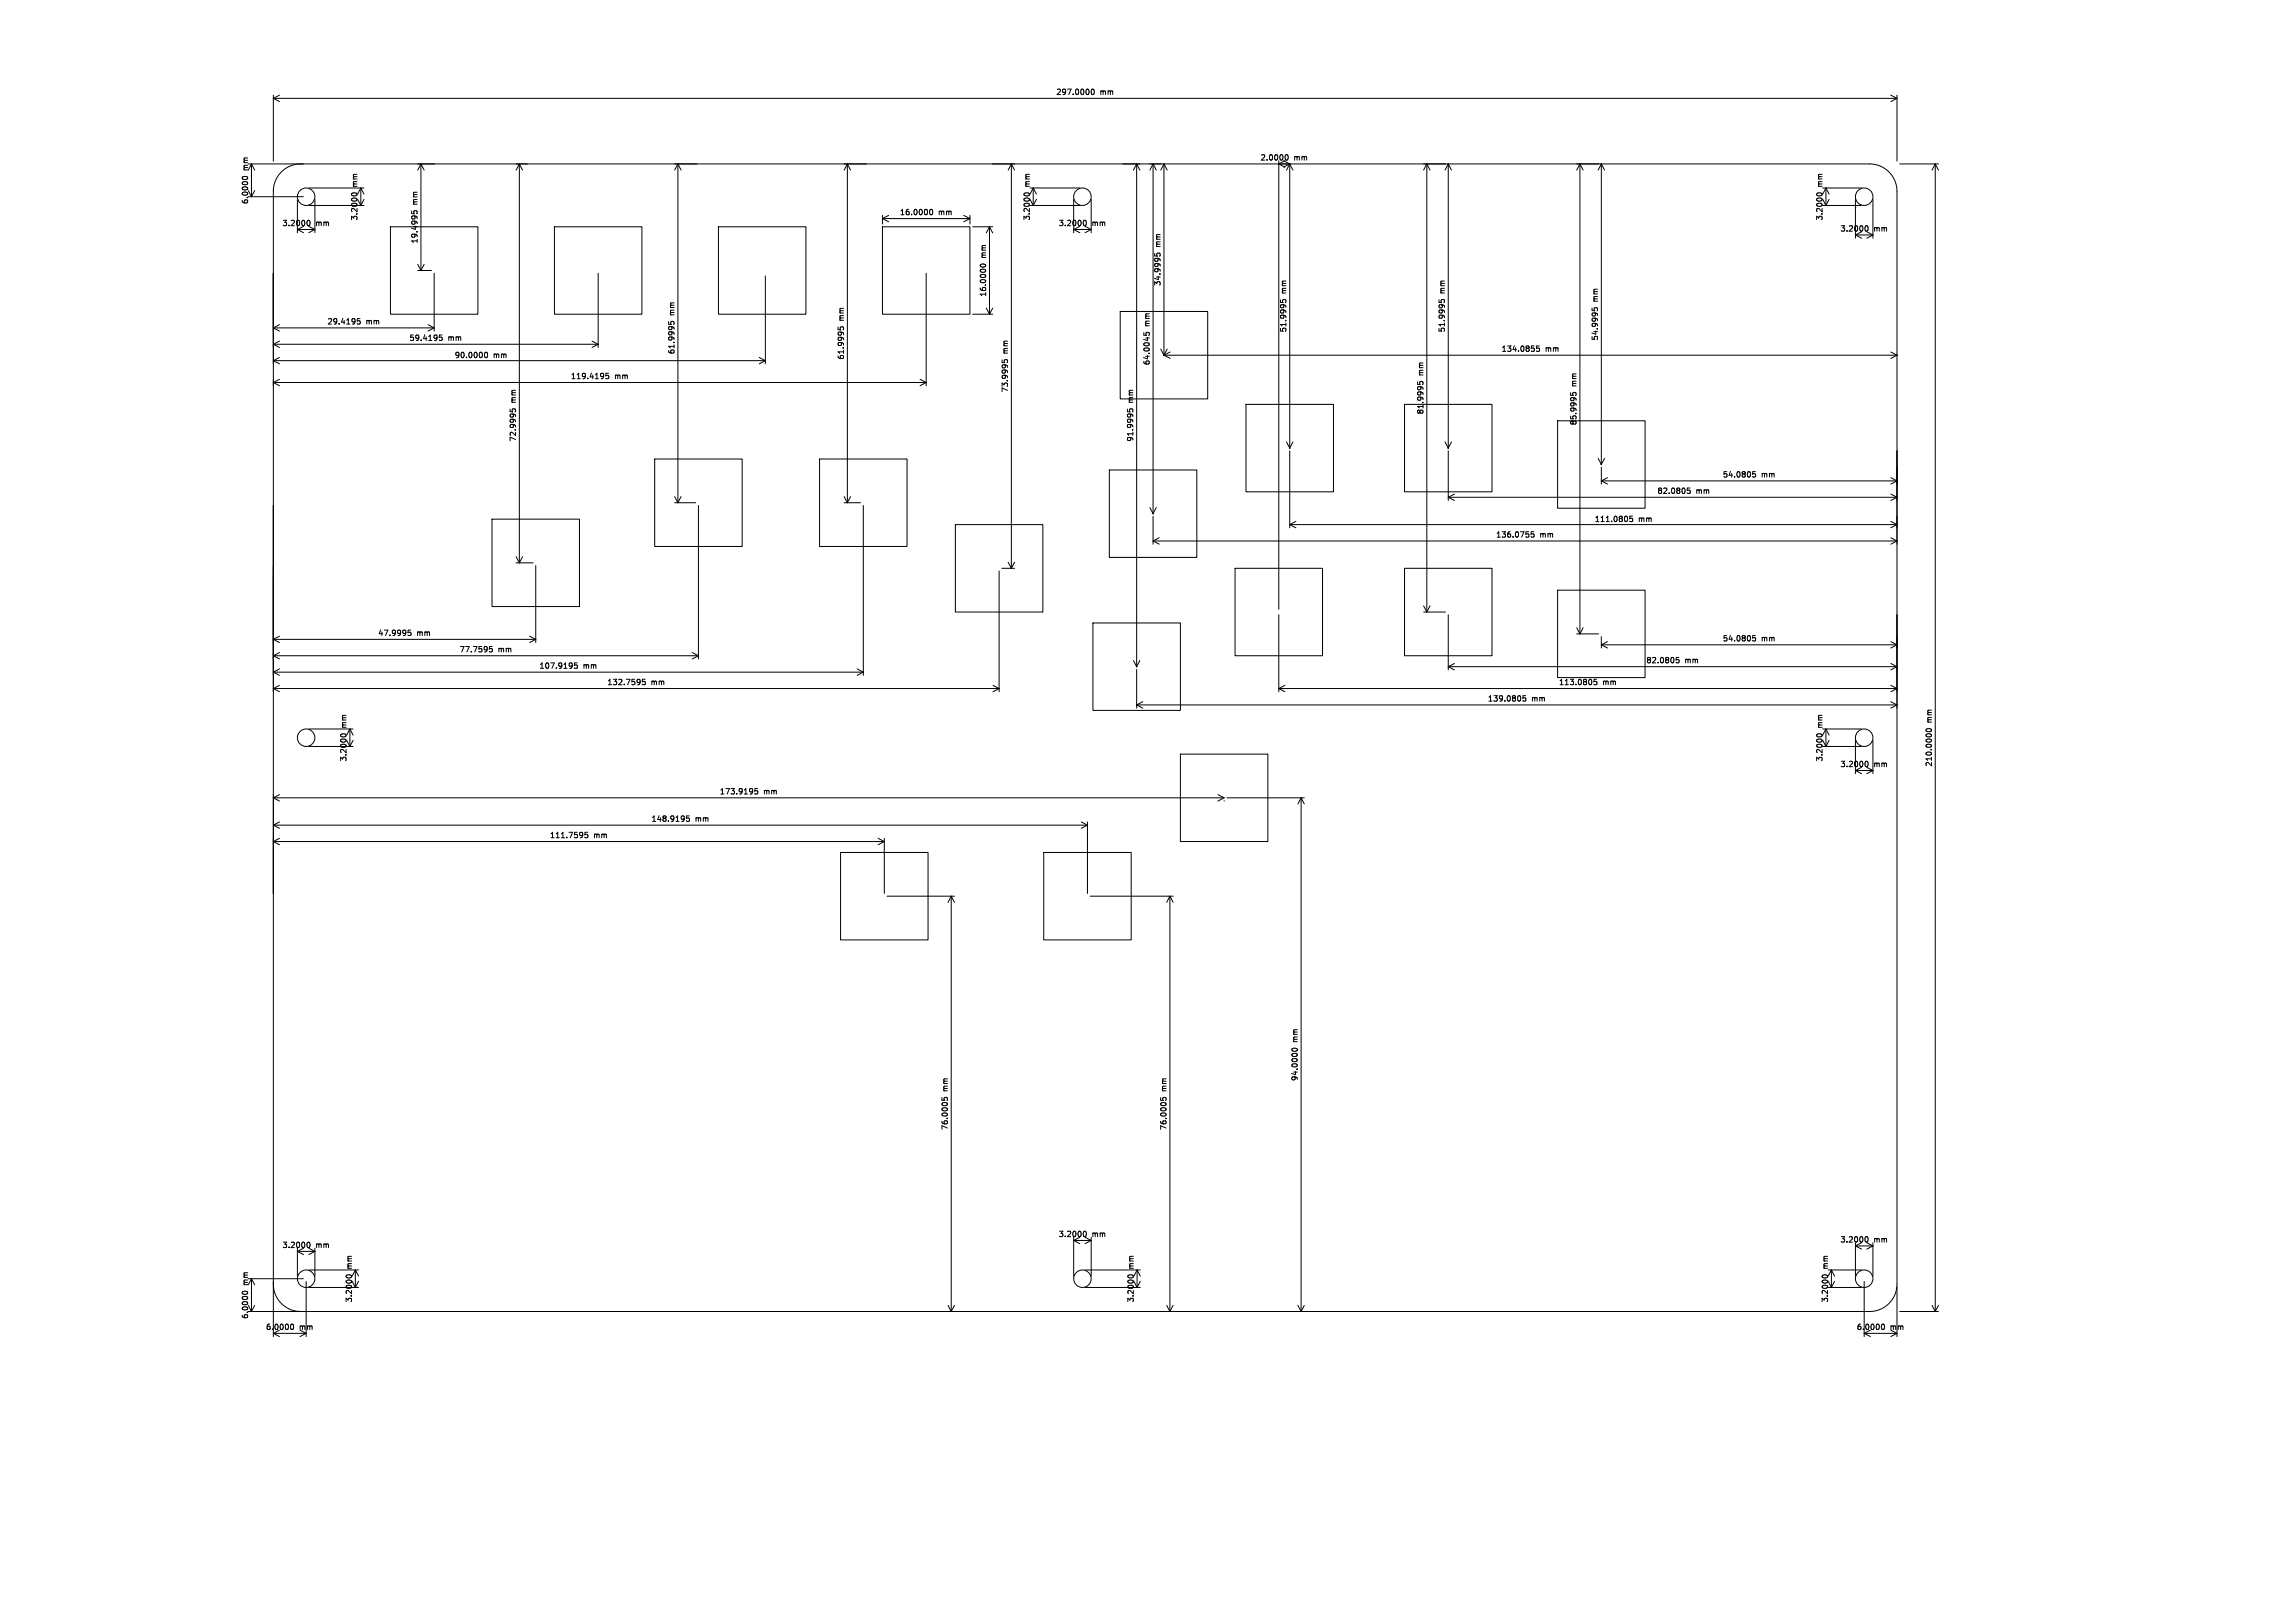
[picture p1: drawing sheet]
<svg xmlns="http://www.w3.org/2000/svg" width="420mm" height="297mm" viewBox="0 0 420 297" stroke-linecap="round" stroke-linejoin="round" font-family="sans-serif">
<defs><g id="words">
<g font-size="1.4">
<text x="193.1" y="17.6">297.0000</text>
<text x="201.2" y="17.6">mm</text>
<text x="230.5" y="29.6">2.0000</text>
<text x="236.7" y="29.6">mm</text>
<text x="45.6" y="31.2" transform="rotate(-90 45.6 31.2)">mm</text>
<text x="65.6" y="34.2" transform="rotate(-90 65.6 34.2)">mm</text>
<text x="188.6" y="34.2" transform="rotate(-90 188.6 34.2)">mm</text>
<text x="333.6" y="34.2" transform="rotate(-90 333.6 34.2)">mm</text>
<text x="45.6" y="37.5" transform="rotate(-90 45.6 37.5)">6.0000</text>
<text x="51.5" y="41.6">3.2000</text>
<text x="57.8" y="41.6">mm</text>
<text x="65.6" y="40.5" transform="rotate(-90 65.6 40.5)">3.2000</text>
<text x="76.6" y="37.5" transform="rotate(-90 76.6 37.5)">mm</text>
<text x="164.5" y="39.6">16.0000</text>
<text x="171.7" y="39.6">mm</text>
<text x="188.6" y="40.5" transform="rotate(-90 188.6 40.5)">3.2000</text>
<text x="193.5" y="41.6">3.2000</text>
<text x="199.8" y="41.6">mm</text>
<text x="333.6" y="40.5" transform="rotate(-90 333.6 40.5)">3.2000</text>
<text x="76.6" y="44.7" transform="rotate(-90 76.6 44.7)">19.4995</text>
<text x="180.6" y="47.2" transform="rotate(-90 180.6 47.2)">mm</text>
<text x="212.5" y="45.2" transform="rotate(-90 212.5 45.2)">mm</text>
<text x="336.5" y="42.6">3.2000</text>
<text x="342.8" y="42.6">mm</text>
<text x="212.5" y="52.4" transform="rotate(-90 212.5 52.4)">34.9995</text>
<text x="235.5" y="53.7" transform="rotate(-90 235.5 53.7)">mm</text>
<text x="264.5" y="53.7" transform="rotate(-90 264.5 53.7)">mm</text>
<text x="59.8" y="59.6">29.4195</text>
<text x="67" y="59.6">mm</text>
<text x="123.6" y="57.7" transform="rotate(-90 123.6 57.7)">mm</text>
<text x="154.6" y="58.7" transform="rotate(-90 154.6 58.7)">mm</text>
<text x="180.6" y="54.4" transform="rotate(-90 180.6 54.4)">16.0000</text>
<text x="210.5" y="59.7" transform="rotate(-90 210.5 59.7)">mm</text>
<text x="292.5" y="55.2" transform="rotate(-90 292.5 55.2)">mm</text>
<text x="74.8" y="62.6">59.4195</text>
<text x="82" y="62.6">mm</text>
<text x="83.1" y="65.7">90.0000</text>
<text x="90.3" y="65.7">mm</text>
<text x="123.6" y="64.9" transform="rotate(-90 123.6 64.9)">61.9995</text>
<text x="154.6" y="65.9" transform="rotate(-90 154.6 65.9)">61.9995</text>
<text x="184.6" y="64.7" transform="rotate(-90 184.6 64.7)">mm</text>
<text x="235.5" y="60.9" transform="rotate(-90 235.5 60.9)">51.9995</text>
<text x="264.5" y="60.9" transform="rotate(-90 264.5 60.9)">51.9995</text>
<text x="274.5" y="64.6">134.0855</text>
<text x="282.7" y="64.6">mm</text>
<text x="292.5" y="62.4" transform="rotate(-90 292.5 62.4)">54.9995</text>
<text x="104.3" y="69.6">119.4195</text>
<text x="112.5" y="69.6">mm</text>
<text x="184.6" y="71.9" transform="rotate(-90 184.6 71.9)">73.9995</text>
<text x="210.5" y="66.9" transform="rotate(-90 210.5 66.9)">64.0045</text>
<text x="260.6" y="68.7" transform="rotate(-90 260.6 68.7)">mm</text>
<text x="288.6" y="70.7" transform="rotate(-90 288.6 70.7)">mm</text>
<text x="94.6" y="73.7" transform="rotate(-90 94.6 73.7)">mm</text>
<text x="207.5" y="73.7" transform="rotate(-90 207.5 73.7)">mm</text>
<text x="260.6" y="75.9" transform="rotate(-90 260.6 75.9)">81.9995</text>
<text x="288.6" y="77.9" transform="rotate(-90 288.6 77.9)">85.9995</text>
<text x="94.6" y="80.9" transform="rotate(-90 94.6 80.9)">72.9995</text>
<text x="207.5" y="80.9" transform="rotate(-90 207.5 80.9)">91.9995</text>
<text x="315" y="87.6">54.0805</text>
<text x="322.2" y="87.6">mm</text>
<text x="291.6" y="95.7">111.0805</text>
<text x="299.7" y="95.7">mm</text>
<text x="303.1" y="90.6">82.0805</text>
<text x="310.3" y="90.6">mm</text>
<text x="273.6" y="98.6">136.0755</text>
<text x="281.7" y="98.6">mm</text>
<text x="69.1" y="116.6">47.9995</text>
<text x="76.3" y="116.6">mm</text>
<text x="83.9" y="119.6">77.7595</text>
<text x="91.1" y="119.6">mm</text>
<text x="315" y="117.6">54.0805</text>
<text x="322.2" y="117.6">mm</text>
<text x="98.5" y="122.6">107.9195</text>
<text x="106.7" y="122.6">mm</text>
<text x="111" y="125.6">132.7595</text>
<text x="119.1" y="125.6">mm</text>
<text x="285" y="125.6">113.0805</text>
<text x="293.2" y="125.6">mm</text>
<text x="301" y="121.6">82.0805</text>
<text x="308.2" y="121.6">mm</text>
<text x="272" y="128.6">139.0805</text>
<text x="280.2" y="128.6">mm</text>
<text x="63.6" y="133.2" transform="rotate(-90 63.6 133.2)">mm</text>
<text x="333.6" y="133.2" transform="rotate(-90 333.6 133.2)">mm</text>
<text x="353.6" y="132.3" transform="rotate(-90 353.6 132.3)">mm</text>
<text x="63.6" y="139.5" transform="rotate(-90 63.6 139.5)">3.2000</text>
<text x="333.6" y="139.5" transform="rotate(-90 333.6 139.5)">3.2000</text>
<text x="336.5" y="140.6">3.2000</text>
<text x="342.8" y="140.6">mm</text>
<text x="353.6" y="140.4" transform="rotate(-90 353.6 140.4)">210.0000</text>
<text x="131.5" y="145.6">173.9195</text>
<text x="139.7" y="145.6">mm</text>
<text x="100.5" y="153.6">111.7595</text>
<text x="108.6" y="153.6">mm</text>
<text x="119" y="150.6">148.9195</text>
<text x="127.2" y="150.6">mm</text>
<text x="237.6" y="190.7" transform="rotate(-90 237.6 190.7)">mm</text>
<text x="237.6" y="197.9" transform="rotate(-90 237.6 197.9)">94.0000</text>
<text x="173.6" y="199.7" transform="rotate(-90 173.6 199.7)">mm</text>
<text x="213.6" y="199.7" transform="rotate(-90 213.6 199.7)">mm</text>
<text x="173.6" y="206.9" transform="rotate(-90 173.6 206.9)">76.0005</text>
<text x="213.6" y="206.9" transform="rotate(-90 213.6 206.9)">76.0005</text>
<text x="193.5" y="226.6">3.2000</text>
<text x="199.8" y="226.6">mm</text>
<text x="336.5" y="227.6">3.2000</text>
<text x="342.8" y="227.6">mm</text>
<text x="51.5" y="228.6">3.2000</text>
<text x="57.8" y="228.6">mm</text>
<text x="64.6" y="232.2" transform="rotate(-90 64.6 232.2)">mm</text>
<text x="207.6" y="232.2" transform="rotate(-90 207.6 232.2)">mm</text>
<text x="334.6" y="232.2" transform="rotate(-90 334.6 232.2)">mm</text>
<text x="45.6" y="235.2" transform="rotate(-90 45.6 235.2)">mm</text>
<text x="64.6" y="238.5" transform="rotate(-90 64.6 238.5)">3.2000</text>
<text x="207.6" y="238.5" transform="rotate(-90 207.6 238.5)">3.2000</text>
<text x="334.6" y="238.5" transform="rotate(-90 334.6 238.5)">3.2000</text>
<text x="45.6" y="241.5" transform="rotate(-90 45.6 241.5)">6.0000</text>
<text x="48.5" y="243.6">6.0000</text>
<text x="54.8" y="243.6">mm</text>
<text x="339.5" y="243.6">6.0000</text>
<text x="345.8" y="243.6">mm</text>
</g>
</g></defs>
<g fill="none" stroke="#000" stroke-width=".18">
<path d="M50 17.4v12.1M50 18h297M50 18l1.1 .6M51.1 17.4l-1.1 .6M199.7 16.4l.1-.1a.53 .53 0 0 1 .4 .5 .53 .53 0 0 1-.4 .5 .66 .66 0 0 1-.1-.9zM345.9 17.4l1.1 .6M347 17.4v12.1M347 18l-1.1 .6M44.5 32.8l-.2-.2a.53 .53 0 0 1 .5-.3 .53 .53 0 0 1 .5 .3l-.2 .2M45.4 30h296.6a5 5 0 0 1 5 5v200a5 5 0 0 1-5 5h-296.6M45.4 36h10.1M46.6 31.1l-.6-1.1v6l.6-1.1"/>
<path d="M54.4 36.5v6.1M55 30a5 5 0 0 0-5 5v209.6M56.5 34.4h10.1M56.5 37.6h10.1M57.6 36.5v6.1M64.5 35.8l-.2-.2a.53 .53 0 0 1 .5-.3 .53 .53 0 0 1 .5 .3l-.2 .2M66 34.4v3.2l.6-1.1M66 34.4l.6 1.1M66 34.4l-.6 1.1M75.3 38.6v.5h.5l-.1-.4 .5-.1 .1 .1-.1 .4M77 30v19.5M77 30l.6 1.1"/>
<path d="M77 30l-.6 1.1M95 30v73M95 30l.6 1.1M95 30l-.6 1.1M124 30v62M124 30l.6 1.1M124 30l-.6 1.1M155 30v62M155 30l.6 1.1M155 30l-.6 1.1M161.4 39.4v1.6M162.5 39.4l-1.1 .6"/>
<path d="M170.1 38.4l.2-.1a.53 .53 0 0 1 .3 .5 .53 .53 0 0 1-.3 .5l-.3-.4zM176.3 39.4l1.1 .6M177.4 39.4v1.6M185 30v74M185 30l.6 1.1M185 30l-.6 1.1M187.5 35.8l-.2-.2a.53 .53 0 0 1 .5-.3 .53 .53 0 0 1 .5 .3l-.2 .2M188.4 34.4h9.1M188.4 37.6h9.1M189 34.4v3.2l.6-1.1M189 34.4l.6 1.1M189 34.4l-.6 1.1"/>
<path d="M196.4 36.5v6.1M199.6 36.5v6.1M207.9 30v92M207.9 30l.6 1.1M207.9 30l-.6 1.1M210.9 30v64M210.9 30l.6 1.1M210.9 30l-.6 1.1M212.9 30v35M212.9 30l.6 1.1M212.9 30l-.6 1.1M233.9 29.4v82.1"/>
<path d="M233.9 30l1.1 .6M234.8 29.4l1.1 .6M235.1 28.5l.2-.2a.53 .53 0 0 1 .3 .5 .53 .53 0 0 1-.3 .5l-.2-.2M235.9 30v52M235.9 30l-1.1 .6M235.9 30l.6 1.1M235.9 30l-.6 1.1M261 30v82M261 30l.6 1.1M261 30l-.6 1.1M264.9 30v52M264.9 30l.6 1.1"/>
<path d="M264.9 30l-.6 1.1M289 30v86M289 30l.6 1.1M289 30l-.6 1.1M292.9 30v55M292.9 30l.6 1.1M292.9 30l-.6 1.1M332.5 35.8l-.2-.2a.53 .53 0 0 1 .5-.3 .53 .53 0 0 1 .5 .3l-.2 .2M333.4 34.4h7.1M333.4 37.6h7.1M334 34.4v3.2l.6-1.1M334 34.4l.6 1.1"/>
<path d="M334 34.4l-.6 1.1M339.4 36.5v7.1M342.6 36.5v7.1M347.5 30h7.1M354 30v210M354 30l.6 1.1M354 30l-.6 1.1M51.1 59.4l-1.1 .6M56.2 40.5l.2-.2a.53 .53 0 0 1 .3 .5 .53 .53 0 0 1-.3 .5l-.2-.2M56.5 41.4l1.1 .6M57.6 42h-3.2l1.1 .6M57.6 42l-1.1 .6"/>
<path d="M65.9 58.3h-.5l-.1 .5 .5-.1 .1 .5-.2 .1-.4-.1M71.4 41.5h16v16h-16zM76.4 49.5h2.5M76.4 48.4l.6 1.1M77.6 48.4l-.6 1.1M78.3 59.4l1.1 .6M79.4 50v10.6M101.4 41.5h16v16h-16zM109.4 50v13.6M122.3 58.9v.4l.5 .1-.1-.5h.5l.1 .1-.1 .4M131.4 41.5h16v16h-16zM140 50.5v16.1"/>
<path d="M153.3 59.9v.4l.5 .1-.1-.5h.5l.1 .1-.1 .4M161.4 41.5h16v16h-16zM161.4 40h16M161.4 40l1.1 .6M169.4 50v20.6M177.4 40l-1.1 .6M177.9 41.5h3.7M177.9 57.5h3.7M179.4 48.5a.49 .49 0 0 1 .5-.3 .49 .49 0 0 1 .4 .5 .49 .49 0 0 1-.6 .3 .49 .49 0 0 1-.3-.5zM180.4 56.4l.6 1.1M181 41.5v16M181 41.5l.6 1.1"/>
<path d="M181 41.5l-.6 1.1M181.6 56.4l-.6 1.1M198.2 40.5l.2-.2a.53 .53 0 0 1 .3 .5 .53 .53 0 0 1-.3 .5l-.2-.2M198.5 41.4l1.1 .6M199.6 42h-3.2l1.1 .6M199.6 42l-1.1 .6M204.9 57h16v16h-16zM211.2 46.4v.4l.5 .1-.1-.5h.5l.1 .1-.1 .4M234.2 54.9v.4l.5 .1v-.5h.4l.1 .1-.1 .4M263.2 54.9v.4l.5 .1v-.5h.4l.1 .1-.1 .4M291.2 56.4v.4l.5 .1v-.5h.4l.1 .1-.1 .4M341.2 41.5l.2-.2a.53 .53 0 0 1 .3 .5 .53 .53 0 0 1-.3 .5l-.2-.2"/>
<path d="M341.5 42.4l1.1 .6M342.6 43h-3.2l1.1 .6M342.6 43l-1.1 .6M50 70h119.4M50 70l1.1 .6M50 60h29.4M50 60l1.1 .6M50 63h59.4M50 63l1.1 .6M50 66h90M50 66l1.1 .6M51.1 69.4l-1.1 .6"/>
<path d="M51.1 62.4l-1.1 .6M51.1 65.4l-1.1 .6M79.4 60l-1.1 .6M80.9 61.3h-.5l-.1 .5 .5-.1 .1 .5-.2 .1-.4-.1M88.7 64.6l.2-.1a.53 .53 0 0 1 .3 .5 .53 .53 0 0 1-.3 .5l-.3-.4zM93.3 74.9v.4l.5 .1-.1-.5h.5l.1 .1-.1 .4M108.3 62.4l1.1 .6M109.4 63l-1.1 .6M111.3 68.3h-.4l-.1 .5 .5-.1v.5l-.1 .1-.4-.1M138.9 65.4l1.1 .6M140 66l-1.1 .6M168.3 69.4l1.1 .6"/>
<path d="M169.4 70l-1.1 .6M183.3 65.9v.4l.5 .1-.1-.5h.5l.1 .1-.1 .4M206.2 74.9v.4l.5 .1v-.5h.4l.1 .1-.1 .4M209.2 60.9v.4l.5 .1v-.5h.4l.1 .1-.1 .4M212.3 63.9l.6 1.1M212.9 65h134.1M212.9 65l1.1 .6M213.5 63.9l-.6 1.1M214 64.4l-1.1 .6M227.9 74h16v16h-16zM256.9 74h16v16h-16zM259.3 69.9v.4l.5 .1-.1-.5h.5l.1 .1-.1 .4"/>
<path d="M281.6 63.3h-.5v.5l.4-.1 .1 .5-.2 .1-.3-.1M284.9 77h16v16h-16zM287.3 71.9v.4l.5 .1-.1-.5h.5l.1 .1-.1 .4M345.9 64.4l1.1 .6M347 65l-1.1 .6M90 95h16v16h-16zM119.8 84h16v16h-16zM123.4 92h3.9M123.4 90.9l.6 1.1M124.6 90.9l-.6 1.1M127.8 92.5v28.1M149.9 84h16v16h-16z"/>
<path d="M154.4 92h3M154.4 90.9l.6 1.1M155.6 90.9l-.6 1.1M157.9 92.5v31.1M174.8 96h16v16h-16zM202.9 86h16v16h-16zM210.3 92.9l.6 1.1M210.9 94.5v5.1M210.9 99h136.1M210.9 99l1.2 .6M211.5 92.9l-.6 1.1M212.1 98.4l-1.2 .6"/>
<path d="M235.3 80.9l.6 1.1M235.9 82.5v14.1M235.9 96h111.1M235.9 96l1.1 .6M236.5 80.9l-.6 1.1M237 95.4l-1.1 .6M264.3 80.9l.6 1.1M264.9 82.5v9.1M264.9 91h82.1M264.9 91l1.1 .6M265.5 80.9l-.6 1.1M266 90.4l-1.1 .6"/>
<path d="M280.6 97.3h-.5v.5l.4-.1 .1 .5-.2 .1-.3-.1M292.3 83.9l.6 1.1M292.9 85.5v3.1M292.9 88h54.1M292.9 88l1.1 .6M293.5 83.9l-.6 1.1M294 87.4l-1.1 .6M298.6 94.5h-.5v.4h.5v.5l-.1 .1-.4-.1M309.1 89.3h-.4l-.1 .5 .5-.1v.5l-.1 .1-.4-.1M321.1 86.3h-.5v.5l.5-.1v.5l-.1 .1-.4-.1M345.9 87.4l1.1 .6M345.9 98.4l1.1 .6"/>
<path d="M345.9 95.4l1.1 .6M345.9 90.4l1.1 .6M347 88l-1.1 .6M347 99l-1.1 .6M347 96l-1.1 .6M347 91l-1.1 .6M50 117h48M50 117l1.1 .6M50 120h77.8M50 120l1.1 .6M51.1 116.4l-1.1 .6M51.1 119.4l-1.1 .6"/>
<path d="M75.1 115.3h-.4l-.1 .5 .5-.1v.5l-.1 .1-.4-.1M90 118.3h-.5v.5l.5-.1v.5l-.1 .1-.4-.1M94.4 103h3.1M94.4 101.9l.6 1.1M95.6 101.9l-.6 1.1M96.9 116.4l1.1 .6M98 103.5v14.1M98 117l-1.1 .6M126.6 119.4l1.2 .6M127.8 120l-1.2 .6M182.8 104.5v22.1M183.3 104h2.3"/>
<path d="M184.4 102.9l.6 1.1M185.6 102.9l-.6 1.1M199.9 114h16v16h-16zM225.9 104h16v16h-16zM233.9 112.5v14.1M256.9 104h16v16h-16zM260.4 112h4M260.4 110.9l.6 1.1M261.6 110.9l-.6 1.1M264.9 112.5v10.1M284.9 108h16v16h-16zM288.4 116h4"/>
<path d="M288.4 114.9l.6 1.1M289.6 114.9l-.6 1.1M292.9 116.5v2.1M292.9 118h54.1M292.9 118l1.1 .6M294 117.4l-1.1 .6M321.1 116.3h-.5v.5l.5-.1v.5l-.1 .1-.4-.1M345.9 117.4l1.1 .6M347 118l-1.1 .6M50 126h132.8M50 126l1.1 .6M50 123h107.9"/>
<path d="M50 123l1.1 .6M51.1 125.4l-1.1 .6M51.1 122.4l-1.1 .6M56.5 136.6h8.1M56.5 133.4h8.1M62.5 134.8l-.2-.2a.53 .53 0 0 1 .5-.3 .53 .53 0 0 1 .5 .3l-.2 .2M64 133.4v3.2l.6-1.1M64 133.4l.6 1.1M64 133.4l-.6 1.1M105.6 121.3h-.5v.5l.4-.1 .1 .5-.2 .1-.3-.1M118 124.3h-.5v.5l.5-.1v.5l-.1 .1-.4-.1M156.8 122.4l1.1 .6"/>
<path d="M157.9 123l-1.1 .6M181.6 125.4l1.2 .6M182.8 126l-1.2 .6M207.3 120.9l.6 1.1M207.9 122.5v7.1M207.9 129h139.1M207.9 129l1.1 .6M208.5 120.9l-.6 1.1M209 128.4l-1.1 .6M215.9 138h16v16h-16zM233.9 126h113.1M233.9 126l1.1 .6"/>
<path d="M235 125.4l-1.1 .6M264.9 122h82.1M264.9 122l1.1 .6M266 121.4l-1.1 .6M279.1 127.3h-.5v.5l.4-.1 .1 .5-.2 .1-.3-.1M292.1 124.3h-.5v.5l.4-.1 .1 .5-.2 .1-.3-.1M307.1 120.3h-.5v.5l.5-.1v.5l-.1 .1-.4-.1M332.5 134.8l-.2-.2a.53 .53 0 0 1 .5-.3 .53 .53 0 0 1 .5 .3l-.2 .2M333.4 136.6h7.1M333.4 133.4h7.1M334 133.4v3.2l.6-1.1M334 133.4l.6 1.1"/>
<path d="M334 133.4l-.6 1.1M339.4 135.5v6.1M341.2 139.5l.2-.2a.53 .53 0 0 1 .3 .5 .53 .53 0 0 1-.3 .5l-.2-.2M342.6 135.5v6.1M345.9 125.4l1.1 .6M345.9 128.4l1.1 .6M345.9 121.4l1.1 .6M347 126l-1.1 .6M347 129l-1.1 .6M347 122l-1.1 .6M352.4 133.5a.49 .49 0 0 1 .5-.2 .49 .49 0 0 1 .4 .5 .49 .49 0 0 1-.6 .2 .49 .49 0 0 1-.3-.5zM50 146h173.9"/>
<path d="M50 146l1.1 .6M50 151h148.9M50 151l1.1 .6M50 154h111.8M50 154l1.1 .6M51.1 145.4l-1.1 .6M51.1 150.4l-1.1 .6M51.1 153.4l-1.1 .6M107.5 152.3h-.5v.5l.5-.1v.5l-.1 .1-.4-.1M126.1 149.3h-.5v.5l.4-.1 .1 .5-.2 .1-.3-.1M138.6 144.3h-.5v.5l.4-.1 .1 .5-.2 .1-.3-.1M153.8 156h16v16h-16z"/>
<path d="M160.6 153.4l1.2 .6M161.8 153.4v10.1M161.8 154l-1.2 .6M190.9 156h16v16h-16zM197.8 150.4l1.1 .6M198.9 150.4v13.1M198.9 151l-1.1 .6M222.8 145.4l1.1 .6M223.9 146.5v.1M223.9 146l-1.1 .6M224.4 146h14.2M238 146v94"/>
<path d="M238 146l.6 1.1M238 146l-.6 1.1M341.5 140.4l1.1 .6M342.6 141h-3.2l1.1 .6M342.6 141l-1.1 .6M162.3 164h12.3M174 164v76M174 164l.6 1.1M174 164l-.6 1.1M199.4 164h15.2M214 164v76M214 164l.6 1.1"/>
<path d="M214 164l-.6 1.1M236.4 192a.49 .49 0 0 1 .5-.3 .49 .49 0 0 1 .4 .5 .49 .49 0 0 1-.6 .3 .49 .49 0 0 1-.3-.5zM172.3 200.9v.4l.5 .1-.1-.5h.5l.1 .1-.1 .4M212.3 200.9v.4l.5 .1-.1-.5h.5l.1 .1-.1 .4M44.5 236.8l-.2-.2a.53 .53 0 0 1 .5-.3 .53 .53 0 0 1 .5 .3l-.2 .2M45.4 234h10.1M46.6 235.1l-.6-1.1v6l.6-1.1M50 235a5 5 0 0 0 5 5M54.4 228.4v5.1M56 234.5v10.1M56.2 227.5l.2-.2a.53 .53 0 0 1 .3 .5 .53 .53 0 0 1-.3 .5l-.2-.2M56.5 228.4l1.1 .6"/>
<path d="M56.5 232.4h9.1M56.5 235.6h9.1M57.6 228.4v5.1M57.6 229h-3.2l1.1 .6M57.6 229l-1.1 .6M63.5 233.8l-.2-.2a.53 .53 0 0 1 .5-.3 .53 .53 0 0 1 .5 .3l-.2 .2M65 232.4v3.2l.6-1.1M65 232.4l.6 1.1M65 232.4l-.6 1.1M173.4 238.9l.6 1.1M174.6 238.9l-.6 1.1M196.4 226.4v7.1"/>
<path d="M198.2 225.5l.2-.2a.53 .53 0 0 1 .3 .5 .53 .53 0 0 1-.3 .5l-.2-.2M198.5 226.4l1.1 .6M198.5 232.4h10.1M198.5 235.6h10.1M199.6 226.4v7.1M199.6 227h-3.2l1.1 .6M199.6 227l-1.1 .6M206.5 233.8l-.2-.2a.53 .53 0 0 1 .5-.3 .53 .53 0 0 1 .5 .3l-.2 .2M208 232.4v3.2l.6-1.1M208 232.4l.6 1.1M208 232.4l-.6 1.1M213.4 238.9l.6 1.1"/>
<path d="M214.6 238.9l-.6 1.1M237.4 238.9l.6 1.1M238.6 238.9l-.6 1.1M333.5 233.8l-.2-.2a.53 .53 0 0 1 .5-.3 .53 .53 0 0 1 .5 .3l-.2 .2M334.4 232.4h6.1M334.4 235.6h6.1M335 232.4v3.2l.6-1.1M335 232.4l.6 1.1M335 232.4l-.6 1.1M339.4 227.4v6.1M341 234.5v10.1M341.2 226.5l.2-.2a.53 .53 0 0 1 .3 .5 .53 .53 0 0 1-.3 .5l-.2-.2"/>
<path d="M341.5 227.4l1.1 .6M342.6 227.4v6.1M342.6 228h-3.2l1.1 .6M342.6 228l-1.1 .6M347 235.5v9.1M353.4 238.9l.6 1.1M354.6 238.9l-.6 1.1M51.1 244.6l-1.1-.6h6l-1.1 .6M53.2 242.5l.2-.2a.53 .53 0 0 1 .3 .5 .53 .53 0 0 1-.3 .5l-.2-.2M342.1 244.6l-1.1-.6h6l-1.1 .6M344.2 242.5l.2-.2a.53 .53 0 0 1 .3 .5 .53 .53 0 0 1-.3 .5l-.2-.2M347.5 240h7.1"/>
<circle cx="56" cy="36" r="1.6"/>
<circle cx="198" cy="36" r="1.6"/>
<circle cx="341" cy="36" r="1.6"/>
<circle cx="56" cy="135" r="1.6"/>
<circle cx="341" cy="135" r="1.6"/>
<circle cx="56" cy="234" r="1.6"/>
<circle cx="198" cy="234" r="1.6"/>
<circle cx="341" cy="234" r="1.6"/>
</g>
<g fill="#000" stroke="#000" stroke-width=".18">
<circle cx="212.9" cy="30" r=".05"/>
<circle cx="235.9" cy="30" r=".05"/>
<circle cx="264.9" cy="30" r=".05"/>
<circle cx="292.9" cy="30" r=".05"/>
<circle cx="212.9" cy="65" r=".05"/>
<circle cx="347" cy="65" r=".05"/>
<circle cx="210.9" cy="94" r=".05"/>
<circle cx="235.9" cy="82" r=".05"/>
<circle cx="264.9" cy="82" r=".05"/>
<circle cx="292.9" cy="85" r=".05"/>
<circle cx="207.9" cy="122" r=".05"/>
</g>
<use href="#words"/>
</svg>
